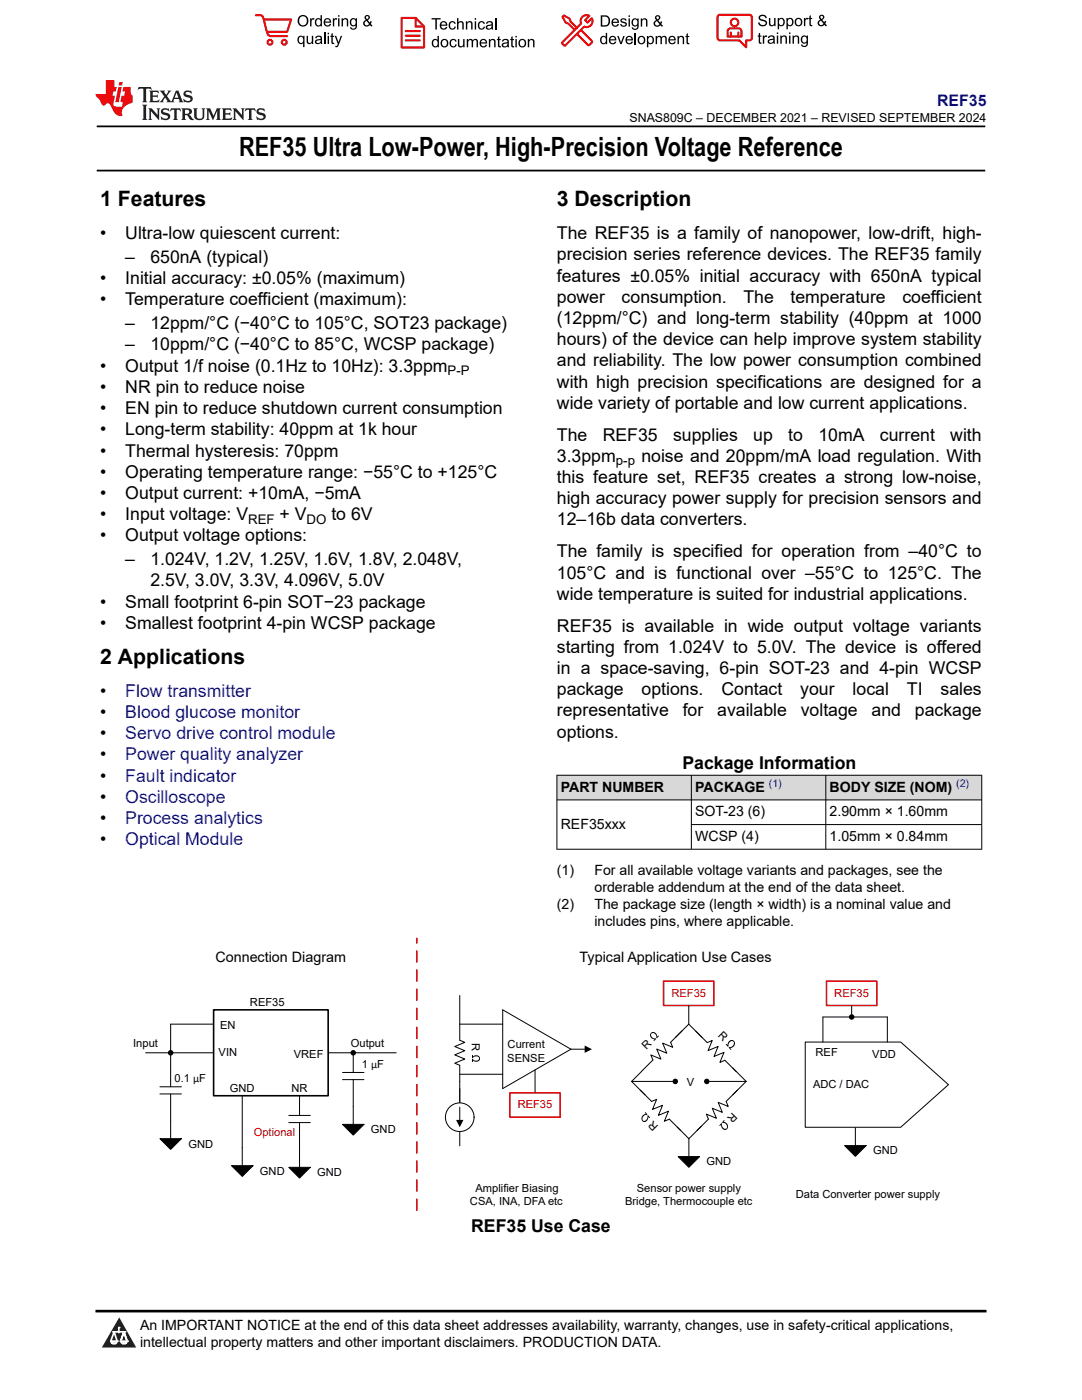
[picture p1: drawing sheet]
<svg xmlns="http://www.w3.org/2000/svg" width="216mm" height="279mm" viewBox="0 0 216 279" stroke-linecap="round" stroke-linejoin="round" font-family="sans-serif">
<defs><g id="words">
<text font-size="5.3" x="47.7" y="31.2">REF35 Ultra Low-Power, High-Precision Voltage Reference</text>
<g font-size="4.2">
<text x="20" y="41.2">1 Features</text>
<text x="111.1" y="41.2">3 Description</text>
<text x="20" y="132.5">2 Applications</text>
</g>
<g font-size="3.5">
<text x="20" y="47.7">•</text>
<text x="25" y="47.7">Ultra-low quiescent current:</text>
<text x="111.1" y="47.7">The REF35 is a family of nanopower, low-drift, high-</text>
<text x="25" y="52.5">–</text>
<text x="30" y="52.5">650nA (typical)</text>
<text x="111.1" y="52">precision series reference devices. The REF35 family</text>
<text x="20" y="56.7">•</text>
<text x="25" y="56.7">Initial accuracy: ±0.05% (maximum)</text>
<text x="111.1" y="56.2">features ±0.05% initial accuracy with 650nA typical</text>
<text x="20" y="61">•</text>
<text x="25" y="61">Temperature coefficient (maximum):</text>
<text x="25" y="65.7">–</text>
<text x="30" y="65.7">12ppm/°C (−40°C to 105°C, SOT23 package)</text>
<text x="111.1" y="60.4">power</text>
<text x="111.1" y="64.7">(12ppm/°C) and long-term stability (40ppm at 1000</text>
<text x="124" y="60.4">consumption.</text>
<text x="148.3" y="60.4">The</text>
<text x="157.7" y="60.4">temperature</text>
<text x="180.1" y="60.4">coefficient</text>
<text x="25" y="69.9">–</text>
<text x="30" y="69.9">10ppm/°C (−40°C to 85°C, WCSP package)</text>
<text x="111.1" y="68.9">hours) of the device can help improve system stability</text>
<text x="20" y="74.2">•</text>
<text x="25" y="74.2">Output 1/f noise (0.1Hz to 10Hz): 3.3ppm</text>
<text x="111.1" y="73.1">and reliability. The low power consumption combined</text>
<text x="111.1" y="77.4">with high precision specifications are designed for a</text>
<text x="20" y="82.6">•</text>
<text x="20" y="78.4">•</text>
<text x="25" y="82.6">EN pin to reduce shutdown current consumption</text>
<text x="25" y="78.4">NR pin to reduce noise</text>
<text x="111.1" y="81.6">wide variety of portable and low current applications.</text>
<text x="20" y="86.9">•</text>
<text x="25" y="86.9">Long-term stability: 40ppm at 1k hour</text>
<text x="111.1" y="87.9">The</text>
<text x="120.3" y="87.9">REF35</text>
<text x="134.3" y="87.9">supplies</text>
<text x="150.3" y="87.9">up</text>
<text x="157.3" y="87.9">to</text>
<text x="163.3" y="87.9">10mA</text>
<text x="175.6" y="87.9">current</text>
<text x="189.6" y="87.9">with</text>
<text x="20" y="91.1">•</text>
<text x="20" y="95.3">•</text>
<text x="25" y="91.1">Thermal hysteresis: 70ppm</text>
<text x="25" y="95.3">Operating temperature range: −55°C to +125°C</text>
<text x="111.1" y="92.2">3.3ppm</text>
<text x="128" y="92.2">noise and 20ppm/mA load regulation. With</text>
<text x="20" y="99.6">•</text>
<text x="25" y="99.6">Output current: +10mA, −5mA</text>
<text x="111.1" y="100.6">high accuracy power supply for precision sensors and</text>
<text x="111.1" y="96.4">this feature set, REF35 creates a strong low-noise,</text>
<text x="20" y="103.8">•</text>
<text x="25" y="103.8">Input voltage: V</text>
<text x="55.8" y="103.8">+ V</text>
<text x="66.1" y="103.8">to 6V</text>
<text x="111.1" y="104.9">12–16b data converters.</text>
<text x="20" y="108">•</text>
<text x="25" y="108">Output voltage options:</text>
<text x="25" y="112.8">–</text>
<text x="30" y="112.8">1.024V, 1.2V, 1.25V, 1.6V, 1.8V, 2.048V,</text>
<text x="111.1" y="111.2">The family is specified for operation from –40°C to</text>
<text x="30" y="117">2.5V, 3.0V, 3.3V, 4.096V, 5.0V</text>
<text x="111.1" y="115.5">105°C and is functional over –55°C to 125°C. The</text>
<text x="111.1" y="119.7">wide temperature is suited for industrial applications.</text>
<text x="20" y="121.3">•</text>
<text x="20" y="125.5">•</text>
<text x="25" y="121.3">Small footprint 6-pin SOT−23 package</text>
<text x="25" y="125.5">Smallest footprint 4-pin WCSP package</text>
<text x="111.1" y="130.3">starting from 1.024V to 5.0V. The device is offered</text>
<text x="111.1" y="126">REF35 is available in wide output voltage variants</text>
<text x="111.1" y="134.5">in a space-saving, 6-pin SOT-23 and 4-pin WCSP</text>
<text x="20" y="139.1">•</text>
<text x="20" y="143.3">•</text>
<text x="111.1" y="138.7">package</text>
<text x="111.1" y="143">representative</text>
<text x="128" y="138.7">options.</text>
<text x="136.2" y="143">for</text>
<text x="143.1" y="143">available</text>
<text x="144" y="138.7">Contact</text>
<text x="159.7" y="138.7">your</text>
<text x="159.8" y="143">voltage</text>
<text x="170.1" y="138.7">local</text>
<text x="173.9" y="143">and</text>
<text x="181" y="138.7">TI</text>
<text x="182.5" y="143">package</text>
<text x="187.7" y="138.7">sales</text>
<text x="20" y="147.5">•</text>
<text x="111.1" y="147.2">options.</text>
<text x="20" y="151.8">•</text>
<text x="20" y="156">•</text>
<text x="136.2" y="153.6">Package Information</text>
<text x="20" y="160.2">•</text>
<text x="20" y="164.5">•</text>
<text x="20" y="168.7">•</text>
<text x="94" y="245.9">REF35 Use Case</text>
</g>
<g font-size="3.5" fill="#00f">
<text x="25" y="139.1">Flow transmitter</text>
<text x="25" y="143.3">Blood glucose monitor</text>
<text x="25" y="147.5">Servo drive control module</text>
<text x="25" y="151.8">Power quality analyzer</text>
<text x="25" y="156">Fault indicator</text>
<text x="25" y="160.2">Oscilloscope</text>
<text x="25" y="164.5">Process analytics</text>
<text x="25" y="168.7">Optical Module</text>
</g>
<text font-size="3.2" fill="#00f" x="187" y="21.1">REF35</text>
<g font-size="2.9">
<text x="43" y="192">Connection Diagram</text>
<text x="115.7" y="192">Typical Application Use Cases</text>
</g>
<g font-size="2.8">
<text x="111.9" y="158">PART NUMBER</text>
<text x="138.7" y="158">PACKAGE</text>
<text x="165.5" y="158">BODY SIZE (NOM)</text>
<text x="111.9" y="165.4">REF35xxx</text>
<text x="138.7" y="162.9">SOT-23 (6)</text>
<text x="138.7" y="167.8">WCSP (4)</text>
<text x="165.5" y="162.9">2.90mm × 1.60mm</text>
<text x="165.5" y="167.8">1.05mm × 0.84mm</text>
<text x="111.1" y="174.6">(1)</text>
<text x="118.6" y="174.6">For all available voltage variants and packages, see the</text>
<text x="118.6" y="178">orderable addendum at the end of the data sheet.</text>
<text x="111.1" y="181.4">(2)</text>
<text x="118.6" y="181.4">The package size (length × width) is a nominal value and</text>
<text x="118.6" y="184.8">includes pins, where applicable.</text>
<text x="27.9" y="265.5">An IMPORTANT NOTICE at the end of this data sheet addresses availability, warranty, changes, use in safety-critical applications,</text>
<text x="27.9" y="268.9">intellectual property matters and other important disclaimers. PRODUCTION DATA.</text>
</g>
<g font-size="2.6">
<text x="89.3" y="74.9">P-P</text>
<text x="122.9" y="92.9">p-p</text>
<text x="49.5" y="104.5">REF</text>
<text x="61.2" y="104.5">DO</text>
</g>
<text font-size="2.5" x="125.6" y="24.3">SNAS809C – DECEMBER 2021 – REVISED SEPTEMBER 2024</text>
<g font-size="2.2">
<text x="49.9" y="200.8">REF35</text>
<text x="26.6" y="209">Input</text>
<text x="43.9" y="205.4">EN</text>
<text x="70" y="209">Output</text>
<text x="94.1" y="208.2" transform="rotate(90 94.1 208.2)">R</text>
<text x="101.3" y="209.2">Current</text>
<text x="129" y="209.5" transform="rotate(-45 129 209.5)">R</text>
<text x="143.2" y="206.8" transform="rotate(45 143.2 206.8)">R</text>
<text x="34.8" y="216">0.1 μF</text>
<text x="43.6" y="210.8">VIN</text>
<text x="58.6" y="211.1">VREF</text>
<text x="72.2" y="213.1">1 μF</text>
<text x="101.2" y="211.9">SENSE</text>
<text x="162.7" y="210.8">REF</text>
<text x="174" y="211.1">VDD</text>
<text x="45.9" y="217.9">GND</text>
<text x="58.2" y="217.9">NR</text>
<text x="137" y="216.7">V</text>
<text x="146.2" y="221.9" transform="rotate(135 146.2 221.9)">R</text>
<text x="162.2" y="217.1">ADC / DAC</text>
<text x="74" y="226.2">GND</text>
<text x="131.5" y="224.6" transform="rotate(-135 131.5 224.6)">R</text>
<text x="37.6" y="229">GND</text>
<text x="141" y="232.6">GND</text>
<text x="174.2" y="230.4">GND</text>
<text x="51.9" y="234.4">GND</text>
<text x="63.3" y="234.7">GND</text>
<text x="94.9" y="237.8">Amplifier Biasing</text>
<text x="127.1" y="237.8">Sensor power supply</text>
<text x="158.8" y="239.1">Data Converter power supply</text>
<text x="93.8" y="240.5">CSA, INA, DFA etc</text>
<text x="124.7" y="240.5">Bridge, Thermocouple etc</text>
</g>
<g font-size="2.2" fill="#f00">
<text x="134" y="198.9">REF35</text>
<text x="166.5" y="198.9">REF35</text>
<text x="103.3" y="221.2">REF35</text>
<text x="50.6" y="226.7">Optional</text>
</g>
<g font-size="2.1" fill="#00f">
<text x="153.4" y="157.1">(1)</text>
<text x="190.8" y="157.1">(2)</text>
</g>
</g></defs>
<path d="M19.3 25.2h177.3M19.3 34h177.3" fill="none" stroke="#000" stroke-width=".35"/>
<g fill="#d8d8d8">
<path d="M111.1 154.7h84.8v4.9h-84.8z" fill-rule="evenodd"/>
<path d="M111.2 154.8h26.7v4.8h-26.7z" fill-rule="evenodd"/>
<path d="M138 154.8h26.7v4.8h-26.7z" fill-rule="evenodd"/>
<path d="M164.8 154.8h31v4.8h-31z" fill-rule="evenodd"/>
</g>
<g fill="none" stroke="#000" stroke-width=".2">
<path d="M111.1 154.7h84.9M111.1 159.6h84.9M111.1 154.7v14.8M138 154.7v14.8M164.8 154.7v14.8M195.9 154.7v14.8M111.1 169.5h84.9M138 164.6h58M91.7 198.7v8.9l1 .4-2 .9 2 .8-2 .8 2 .9-2 .8 1 .4v16.1M29.1 210.1h13.5M31.9 218.3h4.3M31.9 216.9h4.3"/>
<path d="M34.1 218.3v9M42.6 204.4h-8.5v12.5M48.3 218.7v13.9M59.8 218.7v3.9M65.5 210.1h13.6M68.3 215.5h4.3M68.3 214h4.3M70.5 210.1v3.9M70.5 215.5v8.9M100.3 201.5v15.7M31.9 227.3h4.3l-2.1 2.1zM46.2 232.6h4.3l-2.2 2.2z"/>
<path d="M57.6 233h4.3l-2.1 2.1zM57.6 224h4.3M57.6 222.6h4.3M59.8 224v9M68.3 224.4h4.3l-2.1 2.1z"/>
</g>
<path d="M42.6 201.5h22.9v17.2h-22.9z" fill="none" stroke="#000" stroke-width=".32"/>
<g fill="#000">
<path d="M31.9 227.3h4.3l-2.1 2.1zM46.2 232.6h4.3l-2.2 2.2zM57.6 233h4.3l-2.1 2.1zM68.3 224.4h4.3l-2.1 2.1z"/>
<circle cx="34.1" cy="210.1" r=".55"/>
<circle cx="70.5" cy="210.1" r=".55"/>
</g>
<circle cx="91.7" cy="223" r="2.86" fill="#fff"/>
<g fill="none" stroke="#000" stroke-width=".2">
<path d="M91.7 204.4h8.6M91.7 214.4h8.6M100.3 201.5l13.6 7.9M106.8 213.5v4.6M113.9 209.4l-13.6 7.8M113.9 209.4h2.8M126 215.8l4 4 1-.4-.8 2 2-.8-.8 2 2-.8-.8 2 1-.4 3.9 3.9M126 215.8h8.2M137.4 204.4l-3.6 3.6 .4 1-2-.8 .9 2-2.1-.8 .9 2-2-.9 .4 1-4.3 4.3M137.4 200.7v3.7M137.4 204.4l3.7 3.7 1-.4-.8 2 2-.9-.8 2 2-.8-.8 2 1-.4 4.2 4.2M141.6 215.8h7.3"/>
<path d="M147.2 217.5l-2.3 2.3 .4 1-2-.8 .8 2-2-.8 .8 2-2-.9 .5 1.1-3.9 3.9M148.9 215.8l-2.7 2.7M160.7 208h19l9.5 8.5-9.5 8.5h-19zM164.2 208v-5h12.9v5M169.9 200.7v2.3M91.7 221v2.5M135.3 230.8h4.3l-2.1 2.2zM137.5 227.3v3.5M168.5 228.6h4.3l-2.1 2.2zM170.7 225.1v3.5"/>
<circle cx="91.7" cy="223" r="2.86"/>
</g>
<g fill="#000">
<path d="M116.7 208.7l1.4 .7-1.4 .7zM91 223.5h1.5l-.8 1.5zM135.3 230.8h4.3l-2.1 2.2zM168.5 228.6h4.3l-2.1 2.2z"/>
<circle cx="134.7" cy="215.8" r=".55"/>
<circle cx="141" cy="215.8" r=".55"/>
<circle cx="169.9" cy="203" r=".55"/>
</g>
<path d="M132.4 195.8h10.1v4.9h-10.1zM164.9 195.8h10.1v4.9h-10.1zM101.7 218.1h10.1v4.9h-10.1z" fill="none" stroke="#f00" stroke-width=".32"/>
<path d="M83.2 241.5v-54.3" fill="none" stroke="#f00" stroke-width=".32" stroke-dasharray="2.2 1.6"/>
<path d="M0 0h215.9v23.8h-215.9z" fill-rule="evenodd" fill="#fff"/>
<path d="M27.7 17.4l-.2 .6 .5-.3h.6v.2v2.1l-.2 .4h1l-.2-.4v-2.1v-.2h.5l.5 .3-.1-.6zM29.8 18.1l.2 .4v1.5l-.2 .4h1.9l.1-.6a1.08 1.08 0 0 1-1.3 .2v-.7h.6l.4 .2v-.6l-.4 .2h-.6v-.6l.2-.1a1 1 0 0 1 1 .2l-.1-.5zM31.8 18.1l1 1.1-1 1.2h.9l-.2-.2 .4-.7 .5 .7-.2 .2h1.6l-.2-.2 .1-.4h1l.1 .4-.1 .2h.9l-.2-.3-.8-2h-.5l-1 2.2-.8-1.1 .9-1.1h-.8l.2 .2-.5 .7-.3-.7 .1-.2zM35.2 18.5l.4 1h-.8zM36.8 18.2a.65 .65 0 0 0-.2 .8 .65 .65 0 0 0 .6 .4l.7 .2 .1 .2a.79 .79 0 0 1-.7 .4 .79 .79 0 0 1-.7-.5l.1 .7 .2-.1a.93 .93 0 0 0 1.1 .1 .93 .93 0 0 0 .4-1 1.46 1.46 0 0 0-1.2-.6l-.1-.3a1.09 1.09 0 0 1 1.2 .2l-.2-.6-.1 .1-.6-.2zM28.4 20.9l.2 .4v2.3l-.2 .3h1l-.2-.3v-2.3l.2-.4zM29.6 21.6l.2 .4v1.6l-.2 .3h.8l-.3-.3v-1.4l1.7 1.8v-2l.2-.4h-.8l.2 .2 .1 1.1-1.2-1.3zM32.3 21.8a.65 .65 0 0 0-.2 .7 .65 .65 0 0 0 .7 .4l.6 .2 .1 .2a.79 .79 0 0 1-.7 .4 .79 .79 0 0 1-.7-.5l.1 .7 .2-.1a.93 .93 0 0 0 1.1 .1 .93 .93 0 0 0 .4-.9 1.46 1.46 0 0 0-1.2-.6l-.1-.4a1.09 1.09 0 0 1 1.2 .2l-.2-.6-.1 .1-.6-.1zM34.1 21.6l-.1 .7a.63 .63 0 0 1 .7-.4l.1 1.7-.3 .3h1l-.2-.3v-1.7a.66 .66 0 0 1 .8 .4l-.1-.7zM36.2 21.6l.2 .4v1.6l-.2 .3h.9l-.2-.2v-.7h.5l.1 .2a.79 .79 0 0 0 1.2 .6l-1-.9a.61 .61 0 0 0 .6-.6 .61 .61 0 0 0-.5-.6zM36.9 21.9h.2a.47 .47 0 0 1 .5 .1 .47 .47 0 0 1 .1 .5l-.2 .2h-.6zM38.5 21.6l.2 .2a2.27 2.27 0 0 0 .4 2 1.04 1.04 0 0 0 1.7-.7v-1.3l.2-.2h-.8l.2 .4v1.1a.6 .6 0 0 1-.6 .6 .6 .6 0 0 1-.6-.6v-1.1l.3-.4zM41.1 21.6l.2 .4v1.6l-.2 .3h.7l-.2-.3v-1.5l.9 1.9 .8-1.9v1.5l-.2 .3h1l-.3-.3v-1.6l.3-.4h-.8l-.7 1.5-.7-1.5zM44.3 21.6l.2 .4v1.6l-.2 .3h1.9l.1-.5a1.09 1.09 0 0 1-1.3 .1v-.6h.6l.4 .1v-.6l-.4 .2h-.6v-.6l.2-.1a1.01 1.01 0 0 1 1 .3l-.1-.6zM46.4 21.6l.3 .4v1.6l-.3 .3h.8l-.2-.3v-1.4l1.6 1.8v-2l.2-.4h-.7l.2 .2v1.1l-1.2-1.3zM49 21.6l-.1 .7a.63 .63 0 0 1 .8-.4v1.7l-.3 .3h1l-.2-.3v-1.7a.66 .66 0 0 1 .8 .4l-.1-.7zM51.4 21.8a.65 .65 0 0 0-.2 .7 .65 .65 0 0 0 .6 .4l.6 .2 .2 .2a.79 .79 0 0 1-.8 .4 .79 .79 0 0 1-.6-.5l.1 .7 .2-.1a.93 .93 0 0 0 1 .1 .93 .93 0 0 0 .5-.9 1.46 1.46 0 0 0-1.3-.6l-.1-.4a1.09 1.09 0 0 1 1.3 .2l-.2-.6-.2 .1-.5-.1z" fill="#231f20"/>
<path d="M21.1 16v2.8h-2.1l.1 .3 .9 1a.95 .95 0 0 0 .9 .9 .59 .59 0 0 1 .6-.4 .59 .59 0 0 1 .5 .4l.4 .8a1.59 1.59 0 0 0 2.1 1.3 1.61 1.61 0 0 1 1-2.2l1-.4-.1-1.5a1.59 1.59 0 0 1-.4-1.6h-1.4l-.2 .9h.5l-.1 .8h-.5l-.2 1v.2l.4 .1-.2 .9h-.6a.73 .73 0 0 1-1.1-.7l.3-1.5h-.5l.2-.8h.5l.2-.9h-.5v-1.4zM23.6 17.4l-.6 3h.7l.6-3zM23.8 16.4l-.1 .7h.7l.1-.7z" fill="#ed1c24"/>
<g fill="#000">
<path d="M59.4 4.2a1.12 1.12 0 0 1 2.2 0 1.12 1.12 0 0 1-2.2 0zM59.9 3.5a.89 .89 0 0 0-.1 1.1 .89 .89 0 0 0 1.1 .4 .88 .88 0 0 0 .3-1.3 .88 .88 0 0 0-1.3-.2z" fill-rule="evenodd"/>
<path d="M59.5 7.3l.5-.2 .5 .3v-.3h.3v2.3h-.3v-.8a.74 .74 0 0 1-1 0 .74 .74 0 0 1-.1-1zM59.8 7.5a.57 .57 0 0 0-.2 .7 .57 .57 0 0 0 .8 .2 .57 .57 0 0 0 .1-.7 .57 .57 0 0 0-.7-.2z" fill-rule="evenodd"/>
<path d="M61.9 3.6h.2v.3l.2-.2 .3-.1 .2 .1-.1 .3a.36 .36 0 0 0-.5 0 .36 .36 0 0 0 0 .4v.9h-.3z" fill-rule="evenodd"/>
<path d="M61.2 7.1h.3v.9a.41 .41 0 0 0 .4 .6 .41 .41 0 0 0 .3-.6v-.9h.3v1.7h-.2v-.3a.58 .58 0 0 1-.7 .3 .58 .58 0 0 1-.4-.6z" fill-rule="evenodd"/>
<path d="M63 3.8l.5-.2 .5 .2v-.8h.2v2.3h-.2v-.2a.75 .75 0 0 1-1-.1 .75 .75 0 0 1-.1-1zM63.2 4a.57 .57 0 0 0-.1 .7 .57 .57 0 0 0 .8 .2 .57 .57 0 0 0 .1-.7 .57 .57 0 0 0-.8-.2z" fill-rule="evenodd"/>
<path d="M63 7.3a.74 .74 0 0 1 1-.1 .74 .74 0 0 1 .3 .9v.7h-.3v-.2a.57 .57 0 0 1-.8 .2 .57 .57 0 0 1-.2-.8l1-.3a.41 .41 0 0 0-.4-.4 .41 .41 0 0 0-.4 .4l-.3-.1zM63.2 8.2a.35 .35 0 0 0 .2 .5 .35 .35 0 0 0 .5-.3l.1-.4z" fill-rule="evenodd"/>
<path d="M65.4 6.5h.3v.3h-.3zM65.4 7.1h.3v1.7h-.3z" fill-rule="evenodd"/>
<path d="M64.8 3.8a.76 .76 0 0 1 .9-.1 .76 .76 0 0 1 .4 .8h-1.2a.47 .47 0 0 0 .3 .6 .47 .47 0 0 0 .6-.4l.3 .1a.82 .82 0 0 1-1.3 .3 .82 .82 0 0 1 0-1.3zM65 4l-.1 .3h.9l-.3-.4z" fill-rule="evenodd"/>
<path d="M66.4 3.6h.3v.3l.1-.2 .4-.1 .1 .1-.1 .3a.36 .36 0 0 0-.4 0 .36 .36 0 0 0-.1 .4v.9h-.3z" fill-rule="evenodd"/>
<path d="M66.1 6.7l.3-.1v.5h.3v.3h-.3v.9l.1 .2h.2v.3a.41 .41 0 0 1-.4-.1 .41 .41 0 0 1-.2-.4v-.9h-.2v-.3h.2z" fill-rule="evenodd"/>
<path d="M66.8 7.1h.3l.4 1.4 .5-1.4h.3l-.6 1.7a.57 .57 0 0 1-.8 .6v-.3a.37 .37 0 0 0 .5-.3z" fill-rule="evenodd"/>
<path d="M67.5 3h.2v.3h-.2zM67.5 3.6h.2v1.7h-.2z" fill-rule="evenodd"/>
<path d="M68.2 3.6h.2v.3a.58 .58 0 0 1 .7-.3 .58 .58 0 0 1 .4 .7v1h-.3v-1a.4 .4 0 0 0-.4-.5 .4 .4 0 0 0-.4 .6v.9h-.2z" fill-rule="evenodd"/>
<path d="M70 3.8l.5-.2 .5 .2v-.2h.2v1.5a.71 .71 0 0 1-.5 .8 .71 .71 0 0 1-.8-.5h.2a.46 .46 0 0 0 .6 .3 .46 .46 0 0 0 .3-.6 .78 .78 0 0 1-1.1-.2 .78 .78 0 0 1 .1-1.1zM70.2 4a.53 .53 0 0 0-.1 .8 .53 .53 0 0 0 .8 0 .54 .54 0 0 0 0-.7 .54 .54 0 0 0-.7-.1z" fill-rule="evenodd"/>
<path d="M72.9 3.1a.53 .53 0 0 1 .8 .1 .53 .53 0 0 1-.3 .8l.4 .5 .1-.3 .3 .1-.2 .5 .3 .3-.2 .2-.3-.3a.71 .71 0 0 1-1.2 .1 .71 .71 0 0 1 .4-1.1l-.3-.5zM73 3.5a.3 .3 0 0 0 .6 0 .3 .3 0 0 0-.6 0zM72.9 4.3a.45 .45 0 0 0 0 .7 .45 .45 0 0 0 .7-.2l-.5-.6z" fill-rule="evenodd"/>
<path d="M86.1 3.6h1.8v.3h-.7v2h-.3v-2h-.8z" fill-rule="evenodd"/>
<path d="M86.3 8l.5-.2 .5 .2v-.8h.3v2.2h-.3v-.2a.76 .76 0 0 1-1 0 .76 .76 0 0 1-.1-1zM86.6 8.1a.58 .58 0 0 0-.2 .8 .58 .58 0 0 0 .8 .2 .58 .58 0 0 0 .1-.8 .58 .58 0 0 0-.7-.2z" fill-rule="evenodd"/>
<path d="M88.2 7.9a.81 .81 0 0 1 1.1 .2 .81 .81 0 0 1-.2 1.1 .81 .81 0 0 1-1.1-.1l-.1-.8zM88.3 8.1a.57 .57 0 0 0 0 .9 .57 .57 0 0 0 .8 0 .57 .57 0 0 0 0-.8 .57 .57 0 0 0-.8-.1z" fill-rule="evenodd"/>
<path d="M88 4.4a.77 .77 0 0 1 .9-.1 .77 .77 0 0 1 .4 .8h-1.3a.48 .48 0 0 0 .4 .6 .48 .48 0 0 0 .6-.3h.3a.83 .83 0 0 1-1.3 .4 .83 .83 0 0 1 0-1.4zM88.2 4.6l-.2 .3h1l-.3-.4z" fill-rule="evenodd"/>
<path d="M89.7 4.4a.7 .7 0 0 1 1.2 .3l-.2 .1a.45 .45 0 0 0-.6-.3 .45 .45 0 0 0-.3 .6 .45 .45 0 0 0 .3 .6 .45 .45 0 0 0 .6-.4h.3a.76 .76 0 0 1-1.1 .6 .76 .76 0 0 1-.3-1.1z" fill-rule="evenodd"/>
<path d="M89.9 8a.7 .7 0 0 1 1.2 .3h-.3a.45 .45 0 0 0-.5-.3 .45 .45 0 0 0-.3 .6 .45 .45 0 0 0 .3 .6 .45 .45 0 0 0 .6-.4l.2 .1a.76 .76 0 0 1-1 .5 .76 .76 0 0 1-.4-1.1z" fill-rule="evenodd"/>
<path d="M91.2 3.6h.3v.8a.59 .59 0 0 1 .7-.2 .59 .59 0 0 1 .3 .7v1h-.2v-1a.4 .4 0 0 0-.5-.4 .4 .4 0 0 0-.3 .5v.9h-.3z" fill-rule="evenodd"/>
<path d="M91.4 7.8h.2v.9a.41 .41 0 0 0 .5 .5 .41 .41 0 0 0 .3-.5v-.9h.3v1.6h-.3v-.2a.58 .58 0 0 1-.7 .3 .58 .58 0 0 1-.3-.7z" fill-rule="evenodd"/>
<path d="M93 4.2h.2v.3a.59 .59 0 0 1 .7-.3 .59 .59 0 0 1 .4 .7v1h-.3v-1a.41 .41 0 0 0-.4-.5 .41 .41 0 0 0-.4 .6v.9h-.2z" fill-rule="evenodd"/>
<path d="M93.1 7.8h.3v.2a.56 .56 0 0 1 1 0 .54 .54 0 0 1 .6-.2 .54 .54 0 0 1 .4 .5v1.1h-.3v-1a.34 .34 0 0 0-.3-.4 .34 .34 0 0 0-.4 .3v1.1h-.3v-1a.38 .38 0 0 0-.5-.4 .38 .38 0 0 0-.2 .6v.8h-.3z" fill-rule="evenodd"/>
<path d="M94.7 3.6h.3v.3h-.3zM94.7 4.2h.3v1.7h-.3z" fill-rule="evenodd"/>
<path d="M95.5 4.4a.7 .7 0 0 1 1.3 .3l-.3 .1a.45 .45 0 0 0-.6-.3 .45 .45 0 0 0-.3 .6 .45 .45 0 0 0 .3 .6 .45 .45 0 0 0 .6-.4h.3a.76 .76 0 0 1-1.1 .6 .76 .76 0 0 1-.3-1.1z" fill-rule="evenodd"/>
<path d="M95.9 8a.77 .77 0 0 1 .9-.2 .77 .77 0 0 1 .4 .9h-1.2a.48 .48 0 0 0 .3 .5 .48 .48 0 0 0 .6-.3h.3a.83 .83 0 0 1-1.3 .4 .83 .83 0 0 1 0-1.3zM96.1 8.1l-.1 .4h.9l-.2-.5z" fill-rule="evenodd"/>
<path d="M97.5 7.8h.3v.2a.59 .59 0 0 1 .7-.2 .59 .59 0 0 1 .4 .6v1h-.3v-1a.41 .41 0 0 0-.5-.4 .41 .41 0 0 0-.3 .5v.9h-.3z" fill-rule="evenodd"/>
<path d="M97.1 4.4a.74 .74 0 0 1 1-.1 .74 .74 0 0 1 .3 .9v.7h-.3v-.2a.59 .59 0 0 1-.8 .2 .59 .59 0 0 1-.3-.8l1.1-.3a.42 .42 0 0 0-.4-.4 .42 .42 0 0 0-.5 .4l-.2-.1zM97.3 5.3a.36 .36 0 0 0 .2 .5 .36 .36 0 0 0 .5-.2l.1-.5z" fill-rule="evenodd"/>
<path d="M99.4 7.4l.2-.2v.6h.3v.2h-.3v1l.1 .2h.2l.1 .2a.41 .41 0 0 1-.5 0 .41 .41 0 0 1-.1-.4v-1h-.2v-.2h.2z" fill-rule="evenodd"/>
<path d="M100.3 8a.74 .74 0 0 1 .9-.2 .74 .74 0 0 1 .3 .9l.1 .7h-.3v-.2a.59 .59 0 0 1-.8 .3 .59 .59 0 0 1-.3-.8l1-.3a.42 .42 0 0 0-.3-.4 .42 .42 0 0 0-.5 .3h-.3zM100.5 8.8a.36 .36 0 0 0 .1 .5 .36 .36 0 0 0 .5-.2l.2-.5z" fill-rule="evenodd"/>
<path d="M102 7.4l.3-.2v.6h.3v.2h-.3v1l.1 .2h.2v.2a.41 .41 0 0 1-.5 0 .41 .41 0 0 1-.1-.4v-1h-.2v-.2h.2z" fill-rule="evenodd"/>
<path d="M102.8 7.2h.3v.3h-.3zM102.8 7.8h.3v1.6h-.3z" fill-rule="evenodd"/>
<path d="M103.7 7.9a.81 .81 0 0 1 1.1 .2 .81 .81 0 0 1-.1 1.1 .81 .81 0 0 1-1.2-.1v-.8zM103.9 8.1a.57 .57 0 0 0-.1 .9 .57 .57 0 0 0 .8 0 .57 .57 0 0 0 0-.8 .57 .57 0 0 0-.7-.1z" fill-rule="evenodd"/>
<path d="M105.3 7.8h.3v.2a.59 .59 0 0 1 .7-.2 .59 .59 0 0 1 .4 .6v1h-.3v-1a.41 .41 0 0 0-.5-.4 .41 .41 0 0 0-.3 .5v.9h-.3z" fill-rule="evenodd"/>
<path d="M119.9 3.1h.7a1.12 1.12 0 0 1 1.1 1.1 1.12 1.12 0 0 1-1 1.1h-.8zM120.2 3.3v1.7h.4a.86 .86 0 0 0 .8-.8 .86 .86 0 0 0-.8-.9z" fill-rule="evenodd"/>
<path d="M119.9 7.4l.5-.3 .5 .3v-.8h.2v2.2h-.2v-.2a.75 .75 0 0 1-1 0 .75 .75 0 0 1-.1-1zM120.1 7.5a.57 .57 0 0 0-.1 .8 .57 .57 0 0 0 .8 .2 .57 .57 0 0 0 .1-.8 .57 .57 0 0 0-.8-.2z" fill-rule="evenodd"/>
<path d="M121.7 7.4a.76 .76 0 0 1 .9-.2 .76 .76 0 0 1 .4 .9h-1.2a.47 .47 0 0 0 .3 .5 .47 .47 0 0 0 .6-.3h.3a.82 .82 0 0 1-1.3 .4 .82 .82 0 0 1 0-1.3zM121.9 7.5l-.1 .3h.9l-.3-.4z" fill-rule="evenodd"/>
<path d="M122.2 3.9a.76 .76 0 0 1 .9-.2 .76 .76 0 0 1 .4 .9h-1.2a.47 .47 0 0 0 .4 .5 .47 .47 0 0 0 .5-.3h.3a.82 .82 0 0 1-1.3 .4 .82 .82 0 0 1 0-1.3zM122.5 4l-.2 .3h.9l-.2-.4z" fill-rule="evenodd"/>
<path d="M123.9 3.8a.71 .71 0 0 1 1.1 .3h-.2a.32 .32 0 0 0-.4-.3 .32 .32 0 0 0-.3 .4h.1a.75 .75 0 0 1 .9 .8 .72 .72 0 0 1-.7 .3 .72 .72 0 0 1-.7-.5h.3a.36 .36 0 0 0 .4 .4 .36 .36 0 0 0 .3-.5 .8 .8 0 0 1-.9-.7z" fill-rule="evenodd"/>
<path d="M123.2 7.2h.3l.4 1.3 .5-1.3h.3l-.7 1.6h-.2z" fill-rule="evenodd"/>
<path d="M125.4 3.1h.3v.3h-.3zM125.4 3.7h.3v1.6h-.3z" fill-rule="evenodd"/>
<path d="M125 7.4a.76 .76 0 0 1 .9-.2 .76 .76 0 0 1 .4 .9h-1.2a.47 .47 0 0 0 .3 .5 .47 .47 0 0 0 .6-.3h.3a.82 .82 0 0 1-1.3 .4 .82 .82 0 0 1 0-1.3zM125.2 7.5l-.1 .3h.9l-.2-.4z" fill-rule="evenodd"/>
<path d="M126.2 3.9l.5-.3 .5 .3v-.2h.2v1.4a.71 .71 0 0 1-.5 .8 .71 .71 0 0 1-.8-.5l.2 .1a.46 .46 0 0 0 .6 .2 .46 .46 0 0 0 .3-.6 .78 .78 0 0 1-1.1-.1 .78 .78 0 0 1 .1-1.1zM126.4 4a.53 .53 0 0 0-.1 .8 .53 .53 0 0 0 .8 0 .54 .54 0 0 0 0-.7 .54 .54 0 0 0-.7-.1z" fill-rule="evenodd"/>
<path d="M127.5 7.3a.8 .8 0 0 1 1.1 .2 .8 .8 0 0 1-.1 1.1 .8 .8 0 0 1-1.2-.1v-.8zM127.7 7.5a.56 .56 0 0 0-.1 .9 .56 .56 0 0 0 .8-.1 .56 .56 0 0 0 0-.7 .56 .56 0 0 0-.7-.1z" fill-rule="evenodd"/>
<path d="M127.9 3.7h.2v.2a.58 .58 0 0 1 .7-.2 .58 .58 0 0 1 .4 .6v1h-.3v-1a.4 .4 0 0 0-.4-.4 .4 .4 0 0 0-.4 .5v.9h-.2z" fill-rule="evenodd"/>
<path d="M129.1 7.2h.2v.2a.72 .72 0 0 1 1-.1 .72 .72 0 0 1 .2 1 .64 .64 0 0 1-.5 .5 .64 .64 0 0 1-.6-.2v.8h-.3zM129.5 7.5a.56 .56 0 0 0-.2 .8 .56 .56 0 0 0 .8 .2 .56 .56 0 0 0 .1-.8 .56 .56 0 0 0-.7-.2z" fill-rule="evenodd"/>
<path d="M130.8 7.2h.3v.2a.55 .55 0 0 1 .9 0 .53 .53 0 0 1 .6-.3 .53 .53 0 0 1 .4 .6v1.1h-.2v-1a.34 .34 0 0 0-.3-.4 .34 .34 0 0 0-.4 .3v1.1h-.3v-1a.37 .37 0 0 0-.5-.4 .37 .37 0 0 0-.2 .6v.8h-.3z" fill-rule="evenodd"/>
<path d="M130.8 3.2a.53 .53 0 0 1 .9 .1 .53 .53 0 0 1-.4 .8l.4 .5 .2-.4 .2 .1-.2 .5 .4 .3-.2 .3-.3-.4a.71 .71 0 0 1-1.2 .1 .71 .71 0 0 1 .3-1.1l-.2-.5zM130.9 3.6a.3 .3 0 0 0 .6 0 .3 .3 0 0 0-.6 0zM130.9 4.3a.45 .45 0 0 0 0 .7 .45 .45 0 0 0 .7-.2l-.5-.6z" fill-rule="evenodd"/>
<path d="M133.6 7.4a.76 .76 0 0 1 .9-.2 .76 .76 0 0 1 .3 .9h-1.2a.47 .47 0 0 0 .4 .5 .47 .47 0 0 0 .6-.3h.2a.82 .82 0 0 1-1.2 .4 .82 .82 0 0 1 0-1.3zM133.8 7.5l-.2 .3h1l-.3-.4z" fill-rule="evenodd"/>
<path d="M135.2 7.2h.2v.2a.58 .58 0 0 1 .7-.2 .58 .58 0 0 1 .4 .6v1h-.3v-1a.4 .4 0 0 0-.4-.4 .4 .4 0 0 0-.3 .5v.9h-.3z" fill-rule="evenodd"/>
<path d="M137 6.8l.3-.2v.6h.2v.2h-.2v1v.2h.2l.1 .2a.41 .41 0 0 1-.5 0 .41 .41 0 0 1-.1-.5v-.9h-.2v-.2h.2z" fill-rule="evenodd"/>
<path d="M151.6 3.1a.88 .88 0 0 1 1.4 .5h-.3a.49 .49 0 0 0-.5-.5 .49 .49 0 0 0-.5 .6l.1 .1a1.06 1.06 0 0 1 1.2 1 .95 .95 0 0 1-.9 .4 .95 .95 0 0 1-.8-.7h.3a.58 .58 0 0 0 .6 .5 .58 .58 0 0 0 .5-.6l-.2-.1a.95 .95 0 0 1-1.1-.9z" fill-rule="evenodd"/>
<path d="M151.4 6.7l.3-.2v.6h.2v.2h-.2v1v.2h.2l.1 .2a.41 .41 0 0 1-.5 0 .41 .41 0 0 1-.1-.5v-.9h-.2v-.2h.2z" fill-rule="evenodd"/>
<path d="M152.2 7.1h.3v.2l.1-.2h.4h.1l-.1 .3a.36 .36 0 0 0-.4 0 .36 .36 0 0 0-.1 .5v.8h-.3z" fill-rule="evenodd"/>
<path d="M153.3 7.3a.74 .74 0 0 1 1-.2 .74 .74 0 0 1 .3 .9l.1 .7h-.3l-.1-.2a.57 .57 0 0 1-.8 .3 .57 .57 0 0 1-.1-.9l.9-.2a.41 .41 0 0 0-.4-.4 .41 .41 0 0 0-.4 .3h-.3zM153.5 8.1a.35 .35 0 0 0 .2 .5 .35 .35 0 0 0 .5-.2l.1-.5z" fill-rule="evenodd"/>
<path d="M153.4 3.6h.3v.9a.41 .41 0 0 0 .4 .5 .41 .41 0 0 0 .4-.5v-.9h.2v1.6h-.2v-.2a.58 .58 0 0 1-.7 .2 .58 .58 0 0 1-.4-.6z" fill-rule="evenodd"/>
<path d="M155 6.5h.3v.3h-.3zM155 7.1h.3v1.6h-.3z" fill-rule="evenodd"/>
<path d="M155.2 3.6h.2v.2a.72 .72 0 0 1 1-.1 .72 .72 0 0 1 .2 1 .64 .64 0 0 1-.5 .5 .64 .64 0 0 1-.6-.2v.8h-.3zM155.6 3.9a.56 .56 0 0 0-.2 .8 .56 .56 0 0 0 .8 .2 .56 .56 0 0 0 .1-.8 .56 .56 0 0 0-.7-.2z" fill-rule="evenodd"/>
<path d="M155.7 7.1h.3v.2a.58 .58 0 0 1 .7-.2 .58 .58 0 0 1 .3 .6v1h-.3v-1a.4 .4 0 0 0-.4-.4 .4 .4 0 0 0-.3 .5v.9h-.3z" fill-rule="evenodd"/>
<path d="M156.9 3.6h.3v.2a.72 .72 0 0 1 .9-.1 .72 .72 0 0 1 .2 1 .64 .64 0 0 1-.4 .5 .64 .64 0 0 1-.7-.2v.8h-.3zM157.3 3.9a.56 .56 0 0 0-.1 .8 .56 .56 0 0 0 .7 .2 .56 .56 0 0 0 .2-.8 .56 .56 0 0 0-.8-.2z" fill-rule="evenodd"/>
<path d="M157.4 6.5h.3v.3h-.3zM157.4 7.1h.3v1.6h-.3z" fill-rule="evenodd"/>
<path d="M158.1 7.1h.3v.2a.58 .58 0 0 1 .7-.2 .58 .58 0 0 1 .4 .6v1h-.3v-1a.4 .4 0 0 0-.5-.4 .4 .4 0 0 0-.3 .5v.9h-.3z" fill-rule="evenodd"/>
<path d="M158.8 3.7a.8 .8 0 0 1 1.1 .2 .8 .8 0 0 1-.1 1.1 .8 .8 0 0 1-1.1-.1l-.1-.8zM159 3.9a.56 .56 0 0 0-.1 .9 .56 .56 0 0 0 .9 0 .56 .56 0 0 0-.1-.8 .56 .56 0 0 0-.7-.1z" fill-rule="evenodd"/>
<path d="M160 7.3l.5-.2 .5 .2v-.2h.2v1.4a.71 .71 0 0 1-.5 .9 .71 .71 0 0 1-.9-.5h.3a.46 .46 0 0 0 .6 .2 .46 .46 0 0 0 .2-.6 .78 .78 0 0 1-1-.1 .78 .78 0 0 1 .1-1.1zM160.2 7.4a.53 .53 0 0 0-.1 .8 .53 .53 0 0 0 .8 0 .54 .54 0 0 0 0-.7 .54 .54 0 0 0-.7-.1z" fill-rule="evenodd"/>
<path d="M160.4 3.6h.3v.2l.1-.2h.4h.1l-.1 .3a.36 .36 0 0 0-.4 0 .36 .36 0 0 0-.1 .5v.8h-.3z" fill-rule="evenodd"/>
<path d="M161.5 3.2l.3-.2v.6h.3v.2h-.3v1v.2h.3v.2a.41 .41 0 0 1-.5 0 .41 .41 0 0 1-.1-.5v-.9h-.2v-.2h.2z" fill-rule="evenodd"/>
<path d="M163.6 3.1a.53 .53 0 0 1 .8 .1 .53 .53 0 0 1-.3 .8l.4 .5 .1-.3h.3l-.2 .5 .3 .3-.2 .3-.3-.3a.71 .71 0 0 1-1.2 .1 .71 .71 0 0 1 .4-1.2l-.3-.5zM163.7 3.5a.3 .3 0 0 0 .5 0 .3 .3 0 0 0-.5 0zM163.6 4.2a.45 .45 0 0 0 0 .8 .45 .45 0 0 0 .7-.3l-.5-.6z" fill-rule="evenodd"/>
</g>
<path d="M64.8 6.5v2.3M98.9 3.6v2.3M126.8 6.6v2.2" fill="none" stroke="#000" stroke-width=".28"/>
<g fill="none" stroke="#de0000" stroke-width=".42">
<path d="M51.1 3l1 .1a1.4 1.4 0 0 1 .6 1.2l.7 2.5a.95 .95 0 0 0 1.1 .4h2.8M52.7 3.9h5.4l-.8 2.4h-4M80.1 3.6h2.8v1.7h1.7v4.2h-4.5zM81 7.1h2.8M81 6.2h2.8M81 8.1h2.8M82.9 3.6l1.7 1.7M115.1 5.5l-1.3-1.2-.1-.5-1.2-.7-.3 .3 .7 1.1 .5 .2 1.3 1.3M115.9 6l2.2 2.2v.3l-.5 .5h-.3l-2.2-2.2zM115.9 6l.7-.7a1.19 1.19 0 0 0 1.3-.3 1.19 1.19 0 0 0 .2-1.4l-.9 .9-.4-.5 .8-.8a1.19 1.19 0 0 0-1.4 .1 1.19 1.19 0 0 0-.2 1.4l-3.8 3.7v.3l.3 .3h.3l2.3-2.2M143.2 3.2l.4-.2h6l.4 .2v4.4l-.2 .4-.9 .1v1.3l-1.4-1.3h-3.9l-.4-.3zM145.4 5.8l.4-.1h1.6a.61 .61 0 0 1 .6 .6v1h-2.8v-1z"/>
<path d="M145.8 6.5v.8M147.3 6.5v.8"/>
<circle cx="53.9" cy="8.4" r=".49"/>
<circle cx="56.7" cy="8.4" r=".49"/>
<circle cx="146.6" cy="4.5" r=".75"/>
</g>
<path d="M0 261.4h215.9v18h-215.9z" fill-rule="evenodd" fill="#fff"/>
<path d="M23.8 262.9l3.4 6h-6.9z" fill="#231f20"/>
<path d="M22.1 267.7h1.3l-.4 .5h-.3a.55 .55 0 0 1-.6-.5z" fill-rule="evenodd" fill="#fff"/>
<path d="M22.1 267.7h1.3l-.4 .5h-.3a.55 .55 0 0 1-.6-.5z" fill="none" stroke="#231f20" stroke-width=".34"/>
<path d="M22.1 267.7h1.3l-.4 .5h-.5zM23.7 265.9h.1M23.7 264.9v1z" fill="none" stroke="#fff" stroke-width=".34"/>
<circle cx="23.7" cy="264.9" r=".17" fill="#fff"/>
<path d="M22.6 265.8h.1M22.6 265.8h2.3z" fill="none" stroke="#fff" stroke-width=".34"/>
<circle cx="24.9" cy="265.8" r=".17" fill="#fff"/>
<path d="M24 267.7h.1" fill="none" stroke="#fff" stroke-width=".34"/>
<path d="M24.7 265.8l-.7 1.9z" fill="#fff"/>
<path d="M24.7 265.8l-.7 1.9z" fill="none" stroke="#fff" stroke-width=".34"/>
<path d="M24.7 265.8l.7 1.9z" fill="#fff"/>
<path d="M24.7 265.8l.7 1.9zM25.3 267.7h.1" fill="none" stroke="#fff" stroke-width=".34"/>
<circle cx="22.1" cy="267.7" r=".17" fill="#fff"/>
<path d="M22.8 265.8l-.7 1.9zM22.8 265.8l.6 1.9z" fill="none" stroke="#fff" stroke-width=".34"/>
<circle cx="23.4" cy="267.7" r=".17" fill="#fff"/>
<path d="M24.1 267.7h1.3a.65 .65 0 0 1-.6 .5 .65 .65 0 0 1-.7-.5z" fill-rule="evenodd" fill="#fff"/>
<path d="M24.1 267.7h1.3a.65 .65 0 0 1-.6 .5 .65 .65 0 0 1-.7-.5z" fill="none" stroke="#231f20" stroke-width=".34"/>
<path d="M24 267.7h.1M24.1 267.7h1.3l-.4 .5h-.5z" fill="none" stroke="#fff" stroke-width=".34"/>
<circle cx="25.4" cy="267.7" r=".17" fill="#fff"/>
<path d="M19 261.7h177.8" fill="none" stroke="#000" stroke-width=".53"/>
<use href="#words"/>
</svg>
